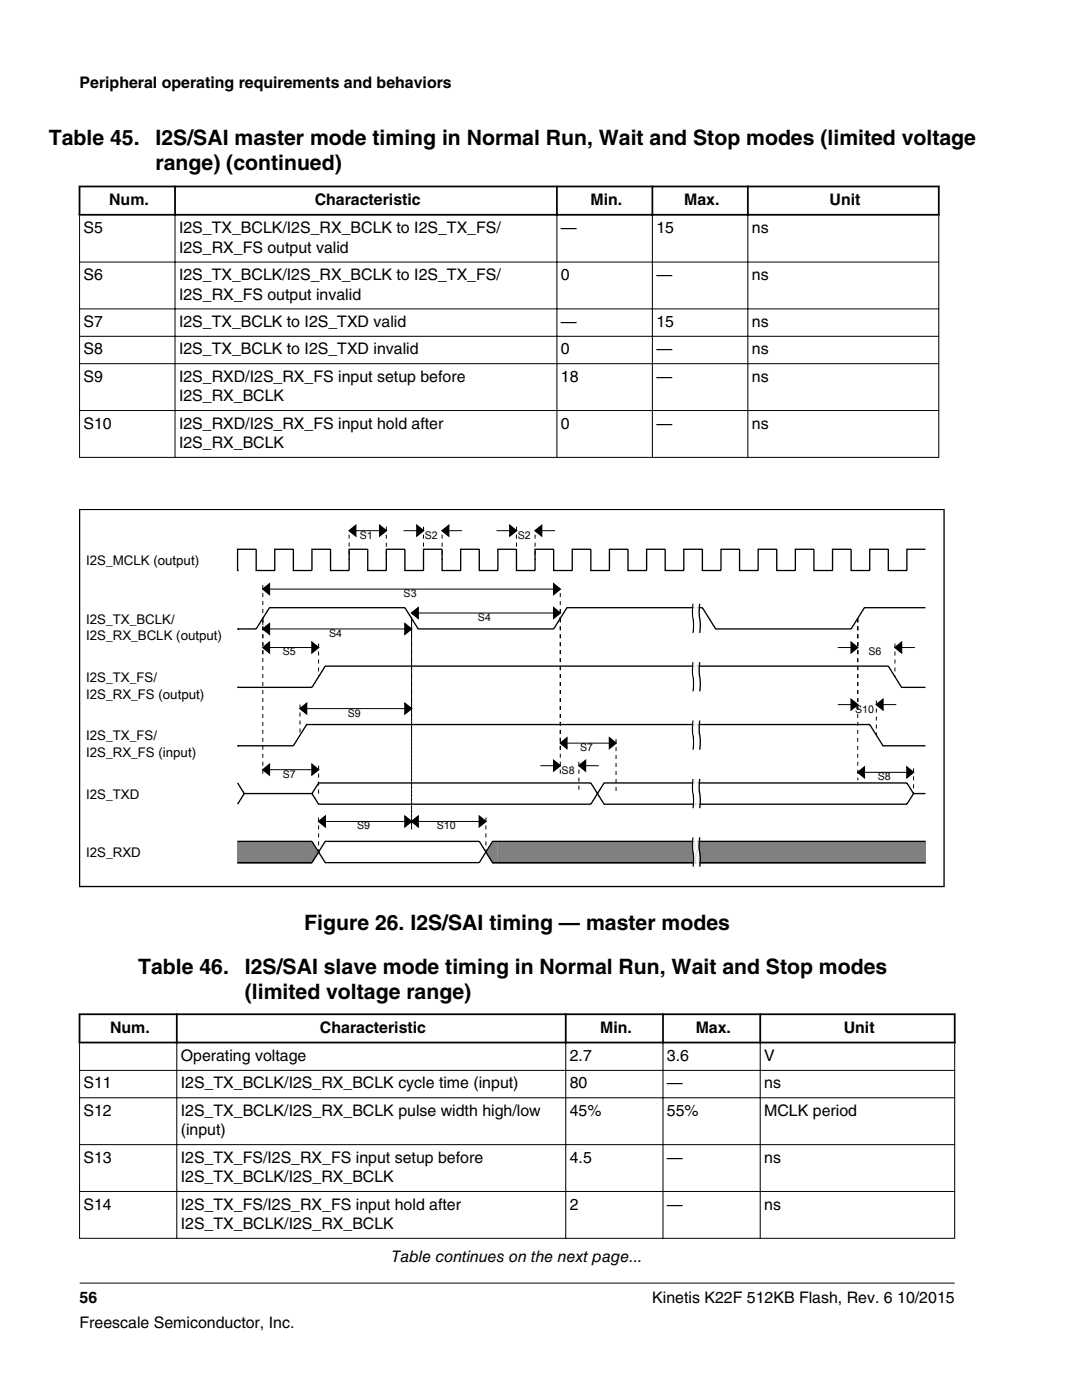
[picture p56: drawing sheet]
<svg xmlns="http://www.w3.org/2000/svg" width="216mm" height="279mm" viewBox="0 0 216 279" stroke-linecap="round" stroke-linejoin="round" font-family="sans-serif">
<defs><g id="words">
<g font-size="4.2">
<text x="9.7" y="29">Table 45.</text>
<text x="31" y="29">I2S/SAI master mode timing in Normal Run, Wait and Stop modes (limited voltage</text>
<text x="31" y="34">range) (continued)</text>
<text x="60.7" y="185.7">Figure 26. I2S/SAI timing — master modes</text>
<text x="27.6" y="194.4">Table 46.</text>
<text x="48.9" y="194.4">I2S/SAI slave mode timing in Normal Run, Wait and Stop modes</text>
<text x="48.9" y="199.3">(limited voltage range)</text>
</g>
<g font-size="3.2">
<text x="15.9" y="17.5">Peripheral operating requirements and behaviors</text>
<text x="21.8" y="40.9">Num.</text>
<text x="62.8" y="40.9">Characteristic</text>
<text x="117.8" y="40.9">Min.</text>
<text x="136.5" y="40.9">Max.</text>
<text x="165.5" y="40.9">Unit</text>
<text x="16.7" y="46.6">S5</text>
<text x="35.7" y="46.6">I2S_TX_BCLK/I2S_RX_BCLK to I2S_TX_FS/</text>
<text x="111.9" y="46.6">—</text>
<text x="131" y="46.6">15</text>
<text x="150" y="46.6">ns</text>
<text x="35.7" y="50.4">I2S_RX_FS output valid</text>
<text x="16.7" y="55.9">S6</text>
<text x="35.7" y="55.9">I2S_TX_BCLK/I2S_RX_BCLK to I2S_TX_FS/</text>
<text x="35.7" y="59.8">I2S_RX_FS output invalid</text>
<text x="111.9" y="55.9">0</text>
<text x="131" y="55.9">—</text>
<text x="150" y="55.9">ns</text>
<text x="16.7" y="65.3">S7</text>
<text x="35.7" y="65.3">I2S_TX_BCLK to I2S_TXD valid</text>
<text x="111.9" y="65.3">—</text>
<text x="131" y="65.3">15</text>
<text x="150" y="65.3">ns</text>
<text x="16.7" y="70.7">S8</text>
<text x="35.7" y="70.7">I2S_TX_BCLK to I2S_TXD invalid</text>
<text x="111.9" y="70.7">0</text>
<text x="131" y="70.7">—</text>
<text x="150" y="70.7">ns</text>
<text x="16.7" y="76.2">S9</text>
<text x="35.7" y="76.2">I2S_RXD/I2S_RX_FS input setup before</text>
<text x="111.9" y="76.2">18</text>
<text x="131" y="76.2">—</text>
<text x="150" y="76.2">ns</text>
<text x="35.7" y="80.1">I2S_RX_BCLK</text>
<text x="16.7" y="85.5">S10</text>
<text x="35.7" y="85.5">I2S_RXD/I2S_RX_FS input hold after</text>
<text x="35.7" y="89.4">I2S_RX_BCLK</text>
<text x="111.9" y="85.5">0</text>
<text x="131" y="85.5">—</text>
<text x="150" y="85.5">ns</text>
<text x="22" y="206.1">Num.</text>
<text x="63.8" y="206.1">Characteristic</text>
<text x="119.8" y="206.1">Min.</text>
<text x="138.8" y="206.1">Max.</text>
<text x="168.4" y="206.1">Unit</text>
<text x="36.1" y="211.8">Operating voltage</text>
<text x="113.7" y="211.8">2.7</text>
<text x="133.1" y="211.8">3.6</text>
<text x="152.5" y="211.8">V</text>
<text x="16.7" y="217.2">S11</text>
<text x="36.1" y="217.2">I2S_TX_BCLK/I2S_RX_BCLK cycle time (input)</text>
<text x="113.7" y="217.2">80</text>
<text x="133.1" y="217.2">—</text>
<text x="152.5" y="217.2">ns</text>
<text x="16.7" y="222.7">S12</text>
<text x="36.1" y="222.7">I2S_TX_BCLK/I2S_RX_BCLK pulse width high/low</text>
<text x="36.1" y="226.6">(input)</text>
<text x="113.7" y="222.7">45%</text>
<text x="133.1" y="222.7">55%</text>
<text x="152.5" y="222.7">MCLK period</text>
<text x="16.7" y="232">S13</text>
<text x="36.1" y="232">I2S_TX_FS/I2S_RX_FS input setup before</text>
<text x="113.7" y="232">4.5</text>
<text x="133.1" y="232">—</text>
<text x="152.5" y="232">ns</text>
<text x="36.1" y="235.9">I2S_TX_BCLK/I2S_RX_BCLK</text>
<text x="16.7" y="241.4">S14</text>
<text x="36.1" y="241.4">I2S_TX_FS/I2S_RX_FS input hold after</text>
<text x="36.1" y="245.3">I2S_TX_BCLK/I2S_RX_BCLK</text>
<text x="113.7" y="241.4">2</text>
<text x="133.1" y="241.4">—</text>
<text x="152.5" y="241.4">ns</text>
<text x="78.1" y="251.8">Table continues on the next page...</text>
<text x="15.9" y="260">56</text>
<text x="130.1" y="260">Kinetis K22F 512KB Flash, Rev. 6 10/2015</text>
<text x="15.9" y="265">Freescale Semiconductor, Inc.</text>
</g>
<g font-size="2.6">
<text x="17.2" y="112.8">I2S_MCLK (output)</text>
<text x="17.2" y="124.5">I2S_TX_BCLK/</text>
<text x="17.2" y="127.8">I2S_RX_BCLK (output)</text>
<text x="17.2" y="136.1">I2S_TX_FS/</text>
<text x="17.2" y="139.4">I2S_RX_FS (output)</text>
<text x="17.2" y="147.8">I2S_TX_FS/</text>
<text x="17.2" y="151.1">I2S_RX_FS (input)</text>
<text x="17.2" y="159.4">I2S_TXD</text>
<text x="17.2" y="171.1">I2S_RXD</text>
</g>
<g font-size="2.1">
<text x="71.8" y="107.5">S1</text>
<text x="84.8" y="107.5">S2</text>
<text x="103.3" y="107.5">S2</text>
<text x="80.5" y="119.2">S3</text>
<text x="95.4" y="123.9">S4</text>
<text x="56.4" y="130.8">S5</text>
<text x="65.7" y="127.1">S4</text>
<text x="173.3" y="130.8">S6</text>
<text x="69.4" y="143">S9</text>
<text x="170.6" y="142.2">S10</text>
<text x="115.8" y="149.9">S7</text>
<text x="56.4" y="155.2">S7</text>
<text x="112.1" y="154.4">S8</text>
<text x="175.1" y="155.7">S8</text>
<text x="71.3" y="165.5">S9</text>
<text x="87.2" y="165.5">S10</text>
</g>
</g></defs>
<path d="M15.7 37.2h171.8M15.9 37v6M34.9 37v6M111.1 37v6M130.2 37v6M149.2 37v6M187.3 37v6M15.7 42.9h171.8" fill="none" stroke="#000" stroke-width=".35"/>
<path d="M15.8 52.3h171.6M15.9 43v48.4M34.9 42.7v48.7M111.1 42.7v48.7M130.2 42.7v48.7M149.2 42.7v48.7M187.3 43v48.4M15.8 61.6h171.6M15.8 67.1h171.6M15.8 72.6h171.6M15.8 81.9h171.6M15.8 91.3h171.6" fill="none" stroke="#000" stroke-width=".2"/>
<path d="M15.9 101.7h172.5v75.2h-172.5z" fill="none" stroke="#000" stroke-width=".26"/>
<g fill="#808080">
<path d="M47.4 167.9h3.7v4.5h-3.7z"/>
<path d="M51.1 167.9h3.7v4.5h-3.7z"/>
<path d="M54.8 167.9h3.7v4.5h-3.7z"/>
<path d="M58.5 167.9h3.7v4.5h-3.7z"/>
<path d="M62.2 167.9l1.4 2.4-1.4 2.1z"/>
<path d="M98.3 167.9h1v4.5h-1l-1.3-2.1z"/>
<path d="M99.3 167.9h3.8v4.5h-3.8z"/>
<path d="M103.1 167.9h3.7v4.5h-3.7z"/>
<path d="M106.8 167.9h3.7v4.5h-3.7z"/>
<path d="M110.5 167.9h3.7v4.5h-3.7z"/>
<path d="M114.2 167.9h3.7v4.5h-3.7z"/>
<path d="M117.9 167.9h3.7v4.5h-3.7z"/>
<path d="M121.6 167.9h3.7v4.5h-3.7z"/>
<path d="M125.3 167.9h3.7v4.5h-3.7z"/>
<path d="M129 167.9h3.7v4.5h-3.7z"/>
<path d="M132.7 167.9h3.7v4.5h-3.7z"/>
<path d="M136.4 167.9h3.8v4.5h-3.8z"/>
<path d="M140.2 167.9h3.7v4.5h-3.7z"/>
<path d="M143.9 167.9h3.7v4.5h-3.7z"/>
<path d="M147.6 167.9h3.7v4.5h-3.7z"/>
<path d="M151.3 167.9h3.7v4.5h-3.7z"/>
<path d="M155 167.9h3.7v4.5h-3.7z"/>
<path d="M158.7 167.9h3.7v4.5h-3.7z"/>
<path d="M162.4 167.9h3.7v4.5h-3.7z"/>
<path d="M166.1 167.9h3.7v4.5h-3.7z"/>
<path d="M169.8 167.9h3.7v4.5h-3.7z"/>
<path d="M173.5 167.9h3.8v4.5h-3.8z"/>
<path d="M177.3 167.9h3.7v4.5h-3.7z"/>
<path d="M181 167.9h3.7v4.5h-3.7z"/>
</g>
<g fill="none" stroke="#000" stroke-width=".26">
<path d="M47.4 113.9h.1M52.4 117.6l1.4-1.1v2.1zM69.7 105.9l1.3-1v2.1zM75.8 104.9l1.3 1-1.3 1.1zM83.2 104.9l1.3 1-1.3 1.1zM88.2 105.9l1.3-1v2.1zM101.7 104.9l1.4 1-1.4 1.1zM106.8 105.9l1.3-1v2.1zM110.5 116.5l1.3 1.1-1.3 1zM184.7 109.6h-3.7v4.3h-3.7v-4.3h-3.8v4.3h-3.7v-4.3h-3.7v4.3h-3.7v-4.3h-3.7v4.3h-3.7v-4.3h-3.7v4.3h-3.7v-4.3h-3.7v4.3h-3.7v-4.3h-3.8v4.3h-3.7v-4.3h-3.7v4.3h-3.7v-4.3h-3.7v4.3h-3.7v-4.3h-3.7v4.3h-3.7v-4.3h-3.7v4.3h-3.7v-4.3h-3.8v4.3h-3.7v-4.3h-3.7v4.3h-3.7v-4.3h-3.7v4.3h-3.7v-4.3h-3.7v4.3h-3.7v-4.3h-3.7v4.3h-3.7v-4.3h-3.8v4.3h-3.7v-4.3h-3.7v4.3h-3.7v-4.3h-3.7v4.3M47.4 125.5h.1M47.4 137.2h.1"/>
<path d="M47.4 137.2h14.8l2.7-4.3h112.4l2.6 4.3h4.8M52.4 125.5l1.4-1v2.1zM52.4 129.2l1.4-1v2.1zM62.2 128.2l1.4 1-1.4 1.1zM80.8 124.5l1.3 1-1.3 1.1zM82.1 122.3l1.3-1v2.1zM110.5 121.3l1.3 1-1.3 1.1zM138.3 120.5v.1a10.2 10.2 0 0 0 .1 3.6l-.1 2.1M138.3 132.1v.2a10.2 10.2 0 0 0 .1 3.5l-.1 2.2M139.6 120.5v.1a10.2 10.2 0 0 0 .1 3.6l-.1 2.1M139.6 132.1v.2a10.2 10.2 0 0 0 .1 3.5l-.1 2.2M169.8 128.2l1.4 1-1.4 1.1z"/>
<path d="M169.8 139.6l1.4 1-1.4 1.1zM178.6 129.2l1.3-1v2.1zM184.7 121.3h-12.2l-2.7 4.2h-27l-2.6-4.2h-27.1l-2.6 4.2h-27.1l-2.6-4.2h-27l-2.7 4.2h-3.7M47.4 148.8h.1M47.4 148.8h11.1l2.7-4.2h112.3l2.7 4.2h8.5M47.4 156.3l1.3 2.1M52.4 153.6l1.4-1.1v2.2zM59.9 141.4l1.3-1v2.1zM62.2 152.5l1.4 1.1-1.4 1.1zM62.2 158.4h-13.5l-1.3 2.1M62.2 158.4l1.4 2.1h54.3l2.6-4.2h60.5l1.3 2.1M62.2 158.4l1.4-2.1h54.3l2.6 4.2h60.5l1.3-2.1h2.4"/>
<path d="M80.8 140.4l1.3 1-1.3 1.1zM110.5 151.8l1.3 1-1.3 1.1zM111.8 148.3l1.3-1.1v2.2zM115.5 152.8l1.3-1v2.1zM121.6 147.2l1.3 1.1-1.3 1.1zM138.3 143.8v.1a10.2 10.2 0 0 0 .1 3.6l-.1 2.1M138.3 155.5v.1a10.2 10.2 0 0 0 .1 3.5l-.1 2.2M139.6 143.8v.1a10.2 10.2 0 0 0 .1 3.6l-.1 2.1M139.6 155.5v.1a10.2 10.2 0 0 0 .1 3.5l-.1 2.2M171.2 154.1l1.3-1v2.1zM174.9 140.6l1.3-1v2.1zM181 153.1l1.3 1-1.3 1.1z"/>
<path d="M47.4 167.9h14.8l2.7 4.3h30.7l2.7-4.3h86.4M47.4 172.2h14.8l2.7-4.3h30.7l2.7 4.3h86.4M63.6 163.9l1.3-1v2.1zM80.8 162.9l1.3 1-1.3 1.1zM82.1 163.9l1.3-1v2.1zM95.6 162.9l1.4 1-1.4 1.1zM138.3 167.1v.2a10.2 10.2 0 0 0 .1 3.5l-.1 2.2M139.6 167.1v.2a10.2 10.2 0 0 0 .1 3.5l-.1 2.2"/>
</g>
<g fill="#000">
<path d="M52.4 117.6l1.4-1.1v2.1zM69.7 105.9l1.3-1v2.1zM75.8 104.9l1.3 1-1.3 1.1zM83.2 104.9l1.3 1-1.3 1.1zM88.2 105.9l1.3-1v2.1zM101.7 104.9l1.4 1-1.4 1.1zM106.8 105.9l1.3-1v2.1zM110.5 116.5l1.3 1.1-1.3 1zM52.4 125.5l1.4-1v2.1zM52.4 129.2l1.4-1v2.1zM62.2 128.2l1.4 1-1.4 1.1zM80.8 124.5l1.3 1-1.3 1.1z"/>
<path d="M82.1 122.3l1.3-1v2.1zM110.5 121.3l1.3 1-1.3 1.1zM169.8 128.2l1.4 1-1.4 1.1zM178.6 129.2l1.3-1v2.1zM52.4 153.6l1.4-1.1v2.2zM59.9 141.4l1.3-1v2.1zM62.2 152.5l1.4 1.1-1.4 1.1zM80.8 140.4l1.3 1-1.3 1.1zM111.8 148.3l1.3-1.1v2.2zM110.5 151.8l1.3 1-1.3 1.1zM115.5 152.8l1.3-1v2.1zM121.6 147.2l1.3 1.1-1.3 1.1z"/>
<path d="M171.2 154.1l1.3-1v2.1zM169.8 139.6l1.4 1-1.4 1.1zM174.9 140.6l1.3-1v2.1zM181 153.1l1.3 1-1.3 1.1zM63.6 163.9l1.3-1v2.1zM80.8 162.9l1.3 1-1.3 1.1zM82.1 163.9l1.3-1v2.1zM95.6 162.9l1.4 1-1.4 1.1z"/>
</g>
<g fill="none" stroke="#000" stroke-width=".2" stroke-dasharray=".8 .8" stroke-linecap="butt">
<path d="M52.4 116.8v6.6M69.7 106.7v5M77.1 105.1v6.6M84.5 105.1v6.6M88.2 106.7v5M103.1 105.1v6.6M106.8 106.7v5M111.8 118.4v5M52.4 124.7v-1.3M52.4 123.4v7.4M52.4 123.4v31.8M63.6 128.4v6.7"/>
<path d="M82.1 126.3v-2.9M82.1 123.1v.3M82.1 123.4v19.6M82.1 123.4v42.1M111.8 121.5v1.9M111.8 123.4v26.5M111.8 123.4v31M171.2 123.4v32.3M171.2 123.4v7.4M171.2 123.4v18.8M174.9 139.8v6.9M178.6 128.4v6.7"/>
<path d="M59.9 140.6v6.1M63.6 152.8v5.6M115.5 152v6.4M122.9 147.5v10.9M182.3 153.3v5.1M63.6 163.1v6.9M82.1 164.7v-41.3M97 163.1v6.9"/>
</g>
<g fill="none" stroke="#000" stroke-width=".2">
<path d="M52.4 117.6h59.4M69.7 105.9h7.4M80.5 105.9h4M88.2 105.9h4M99.1 105.9h4M106.8 105.9h3.9M52.4 125.5h29.7M52.4 129.2h11.2M82.1 122.3h29.7M167.2 129.2h4M178.6 129.2h3.9M52.4 153.6h11.2"/>
<path d="M59.9 141.4h22.2M107.8 152.8h4M111.8 148.3h11.1M115.5 152.8h4M167.2 140.6h4M171.2 154.1h11.1M174.9 140.6h3.9M63.6 163.9h33.4"/>
</g>
<g fill="none" stroke="#fff" stroke-width=".26">
<path d="M138.6 120.5l-.1 .1a10.2 10.2 0 0 0 .2 3.6l-.1 2.1M138.6 132.1l-.1 .2a10.2 10.2 0 0 0 .2 3.5l-.1 2.2M138.8 120.5v.1a10.2 10.2 0 0 0 .1 3.6l-.1 2.1M138.8 132.1v.2a10.2 10.2 0 0 0 .1 3.5l-.1 2.2M139.1 120.5v.1a10.2 10.2 0 0 0 .1 3.6l-.1 2.1M139.1 132.1v.2a10.2 10.2 0 0 0 .1 3.5l-.1 2.2M139.4 120.5l-.1 .1a10.2 10.2 0 0 0 .2 3.6l-.1 2.1M139.4 132.1l-.1 .2a10.2 10.2 0 0 0 .2 3.5l-.1 2.2M138.6 143.8l-.1 .1a10.2 10.2 0 0 0 .2 3.6l-.1 2.1M138.6 155.5l-.1 .1a10.2 10.2 0 0 0 .2 3.5l-.1 2.2M138.8 143.8v.1a10.2 10.2 0 0 0 .1 3.6l-.1 2.1M138.8 155.5v.1a10.2 10.2 0 0 0 .1 3.5l-.1 2.2"/>
<path d="M139.1 143.8v.1a10.2 10.2 0 0 0 .1 3.6l-.1 2.1M139.1 155.5v.1a10.2 10.2 0 0 0 .1 3.5l-.1 2.2M139.4 143.8l-.1 .1a10.2 10.2 0 0 0 .2 3.6l-.1 2.1M139.4 155.5l-.1 .1a10.2 10.2 0 0 0 .2 3.5l-.1 2.2M138.6 167.1l-.1 .2a10.2 10.2 0 0 0 .2 3.5l-.1 2.2M138.8 167.1v.2a10.2 10.2 0 0 0 .1 3.5l-.1 2.2M139.1 167.1v.2a10.2 10.2 0 0 0 .1 3.5l-.1 2.2M139.4 167.1l-.1 .2a10.2 10.2 0 0 0 .2 3.5l-.1 2.2"/>
</g>
<g fill="#fff">
<path d="M15.9 190.8h174.6v62.1h-174.6z" fill-rule="evenodd"/>
<path d="M16.1 202.6h19v5.3h-19z" fill-rule="evenodd"/>
<path d="M35.5 202.6h77.2v5.3h-77.2z" fill-rule="evenodd"/>
<path d="M113.1 202.6h19v5.3h-19z" fill-rule="evenodd"/>
<path d="M132.5 202.6h19v5.3h-19z" fill-rule="evenodd"/>
<path d="M151.9 202.6h38.4v5.3h-38.4z" fill-rule="evenodd"/>
<path d="M16 208.2h19.2v5.3h-19.2z" fill-rule="evenodd"/>
<path d="M35.4 208.2h77.4v5.3h-77.4z" fill-rule="evenodd"/>
<path d="M113 208.2h19.2v5.3h-19.2z" fill-rule="evenodd"/>
<path d="M132.4 208.2h19.2v5.3h-19.2z" fill-rule="evenodd"/>
<path d="M151.8 208.2h38.6v5.3h-38.6z" fill-rule="evenodd"/>
<path d="M16 213.7h19.2v5.3h-19.2z" fill-rule="evenodd"/>
<path d="M35.4 213.7h77.4v5.3h-77.4z" fill-rule="evenodd"/>
<path d="M113 213.7h19.2v5.3h-19.2z" fill-rule="evenodd"/>
<path d="M132.4 213.7h19.2v5.3h-19.2z" fill-rule="evenodd"/>
<path d="M151.8 213.7h38.6v5.3h-38.6z" fill-rule="evenodd"/>
<path d="M16 219.2h19.2v9.1h-19.2z" fill-rule="evenodd"/>
<path d="M35.4 219.2h77.4v9.1h-77.4z" fill-rule="evenodd"/>
<path d="M113 219.2h19.2v9.1h-19.2z" fill-rule="evenodd"/>
<path d="M132.4 219.2h19.2v9.1h-19.2z" fill-rule="evenodd"/>
<path d="M151.8 219.2h38.6v9.1h-38.6z" fill-rule="evenodd"/>
<path d="M16 228.5h19.2v9.2h-19.2z" fill-rule="evenodd"/>
<path d="M35.4 228.5h77.4v9.2h-77.4z" fill-rule="evenodd"/>
<path d="M113 228.5h19.2v9.2h-19.2z" fill-rule="evenodd"/>
<path d="M132.4 228.5h19.2v9.2h-19.2z" fill-rule="evenodd"/>
<path d="M151.8 228.5h38.6v9.2h-38.6z" fill-rule="evenodd"/>
<path d="M16 237.9h19.2v9.1h-19.2z" fill-rule="evenodd"/>
<path d="M35.4 237.9h77.4v9.1h-77.4z" fill-rule="evenodd"/>
<path d="M113 237.9h19.2v9.1h-19.2z" fill-rule="evenodd"/>
<path d="M132.4 237.9h19.2v9.1h-19.2z" fill-rule="evenodd"/>
<path d="M151.8 237.9h38.6v9.1h-38.6z" fill-rule="evenodd"/>
</g>
<path d="M15.7 202.4h175M15.7 208.1h175M15.9 202.2v6M35.3 202.2v6M112.9 202.2v6M132.3 202.2v6M151.7 202.2v6M190.5 202.2v6" fill="none" stroke="#000" stroke-width=".35"/>
<path d="M15.8 213.6h174.8M15.8 219.1h174.8M15.9 208.2v39M35.3 207.9v39.3M112.9 207.9v39.3M132.3 207.9v39.3M151.7 207.9v39.3M190.5 208.2v39M15.8 228.4h174.8M15.8 237.8h174.8M15.8 247.1h174.8M15.9 256.1h174.6" fill="none" stroke="#000" stroke-width=".2"/>
<use href="#words"/>
</svg>
